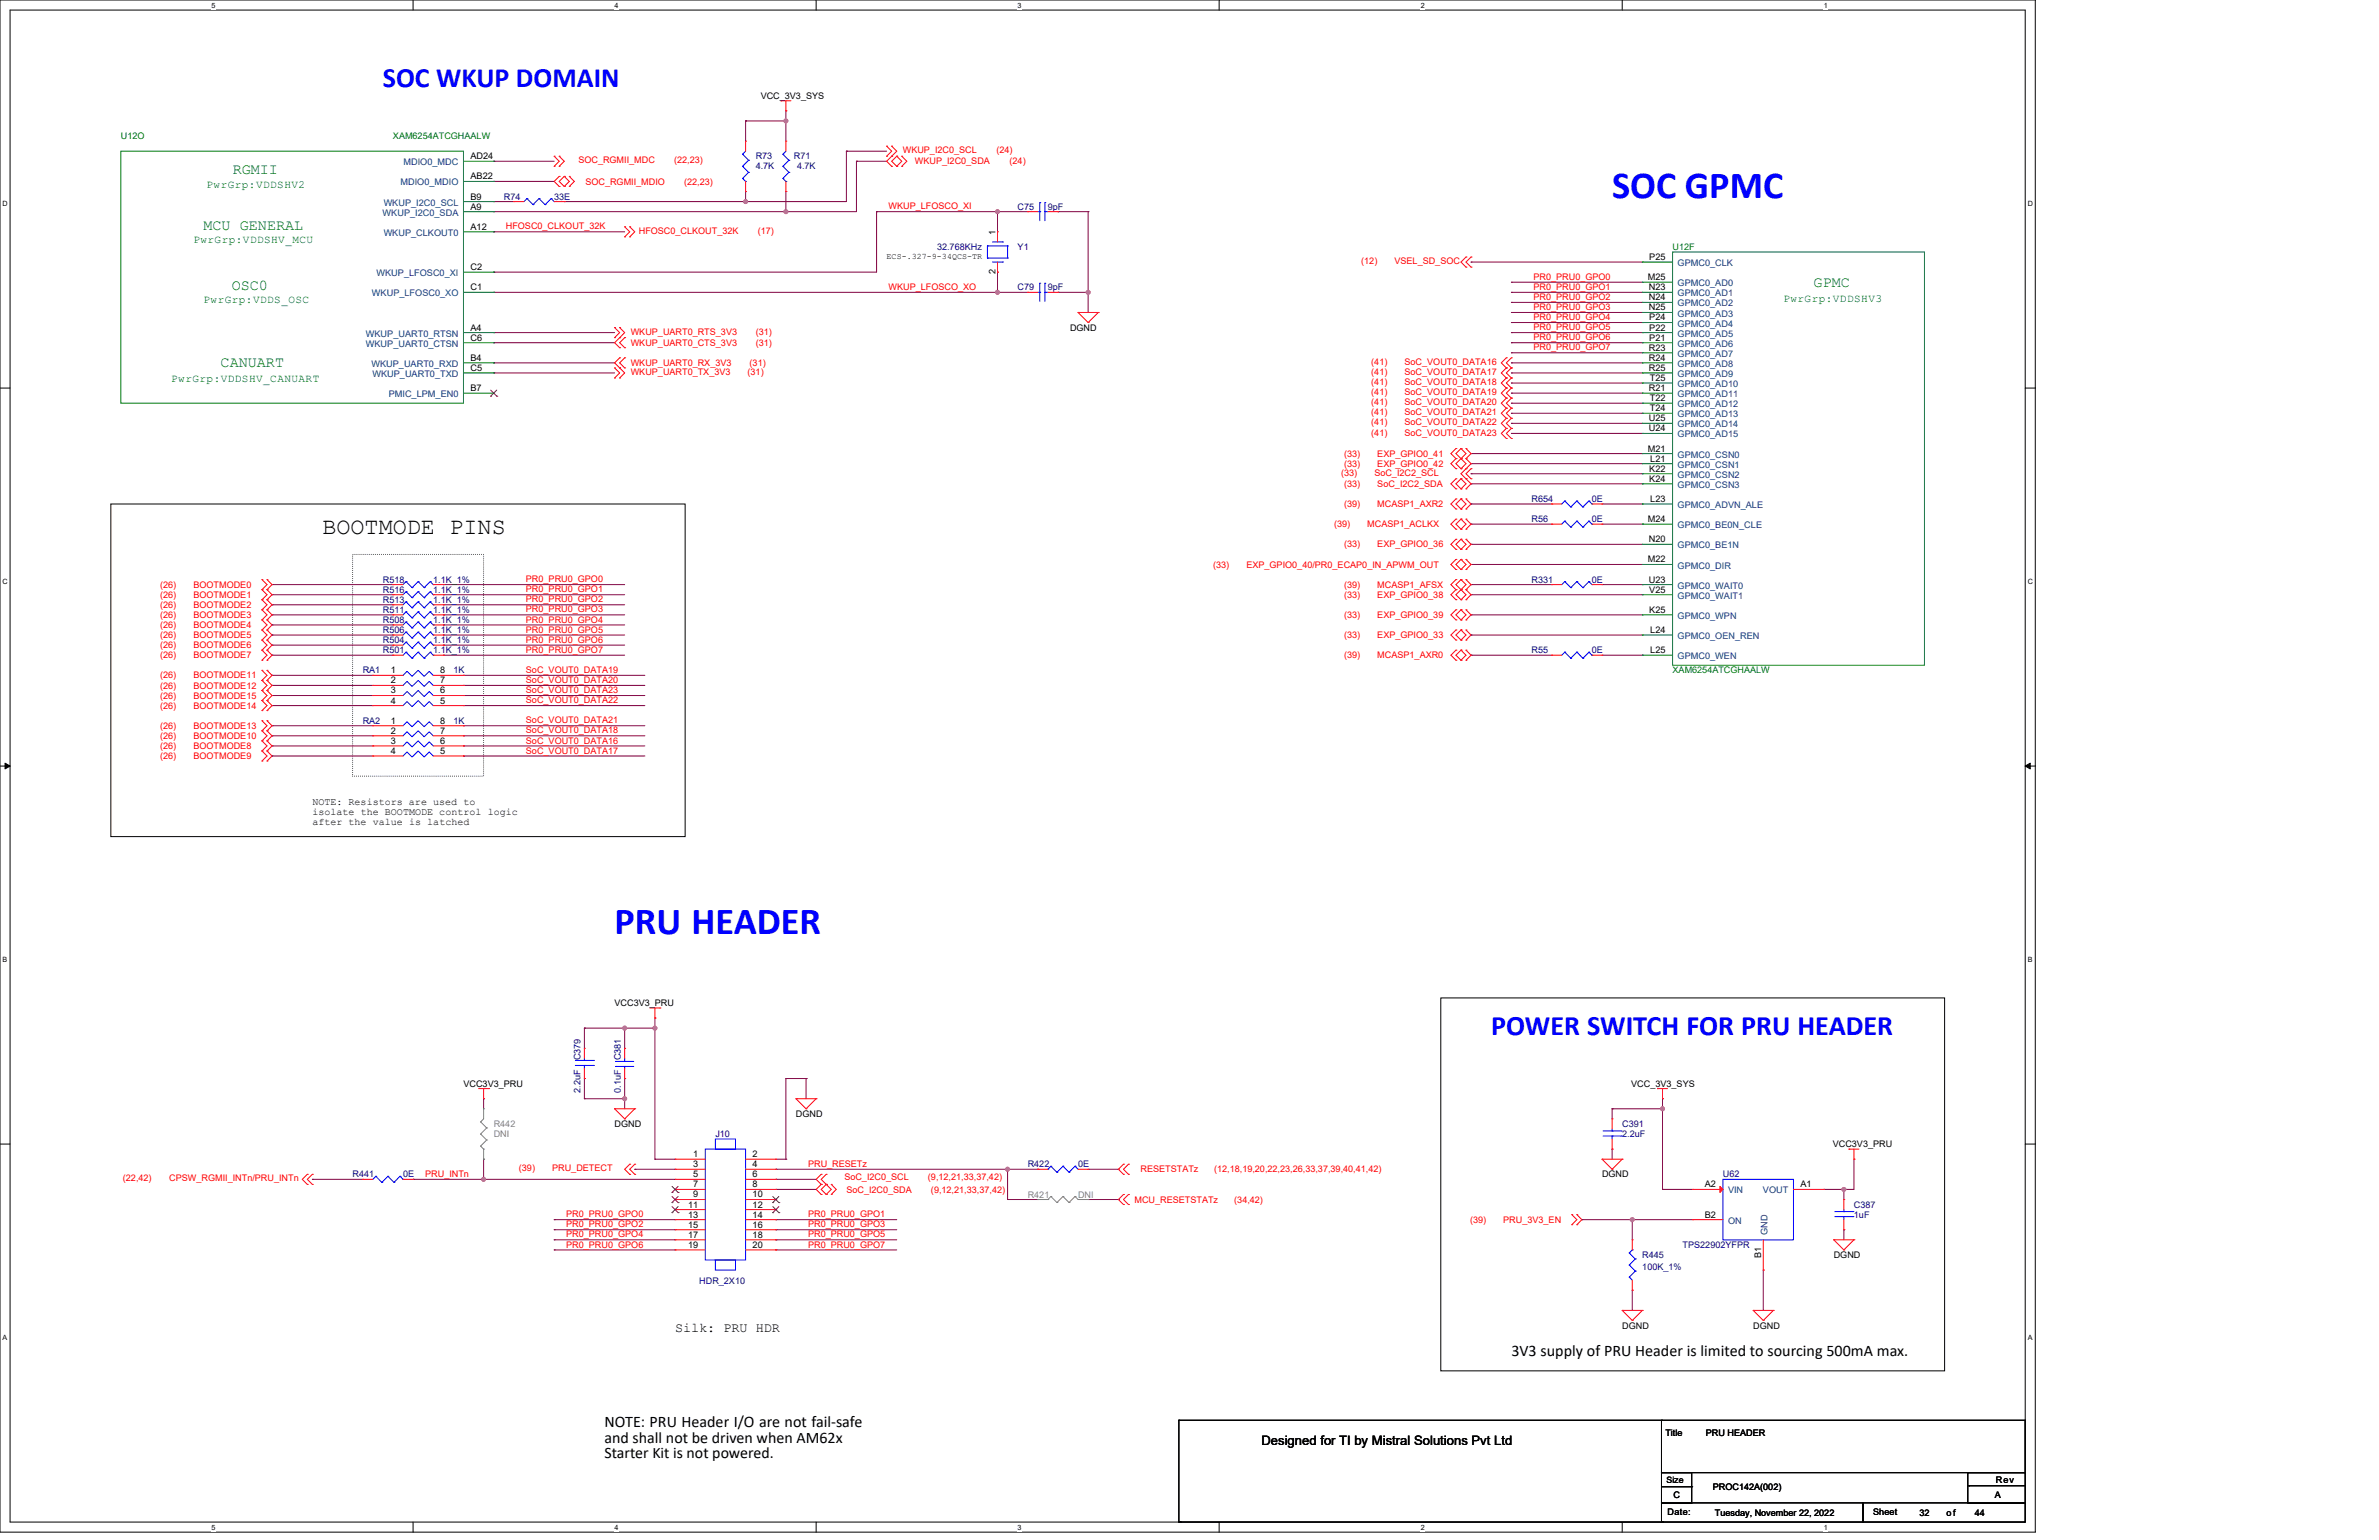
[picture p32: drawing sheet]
<svg xmlns="http://www.w3.org/2000/svg" width="432mm" height="279mm" viewBox="0 0 432 279" stroke-linecap="round" stroke-linejoin="round" font-family="sans-serif">
<defs><g id="words">
<g font-size="6.9" fill="#00f">
<text x="292.6" y="35.9">SOC GPMC</text>
<text x="111.6" y="169.4">PRU HEADER</text>
</g>
<g font-size="5.1" fill="#00f">
<text x="69.5" y="15.8">SOC WKUP DOMAIN</text>
<text x="270.7" y="187.7">POWER SWITCH FOR PRU HEADER</text>
</g>
<text font-size="4.3" x="58.5" y="96.8">BOOTMODE PINS</text>
<g font-size="2.9">
<text x="274.3" y="246">3V3 supply of PRU Header is limited to sourcing 500mA max.</text>
<text x="109.7" y="261.7">and shall not be driven when AM62x</text>
<text x="109.7" y="258.8">NOTE: PRU Header I/O are not fail-safe</text>
<text x="109.7" y="264.6">Starter Kit is not powered.</text>
</g>
<g font-size="2.7" fill="#008000">
<text x="42.2" y="31.5">RGMII</text>
<text x="36.9" y="41.8">MCU GENERAL</text>
<text x="42.1" y="52.6">OSC0</text>
<text x="329.2" y="52">GPMC</text>
<text x="40" y="66.7">CANUART</text>
</g>
<g font-size="2.4">
<text x="122.5" y="241.6">Silk: PRU HDR</text>
<text x="229" y="262.2">Designed for TI by Mistral Solutions Pvt Ltd</text>
</g>
<g font-size="2" fill="#008000">
<text x="37.5" y="34">PwrGrp:VDDSHV2</text>
<text x="35.1" y="44.1">PwrGrp:VDDSHV_MCU</text>
<text x="36.9" y="54.9">PwrGrp:VDDS_OSC</text>
<text x="323.7" y="54.7">PwrGrp:VDDSHV3</text>
<text x="31.1" y="69.3">PwrGrp:VDDSHV_CANUART</text>
</g>
<g font-size="1.8">
<text x="56.7" y="146">NOTE: Resistors are used to</text>
<text x="56.7" y="147.8">isolate the BOOTMODE control logic</text>
<text x="56.7" y="149.7">after the value is latched</text>
</g>
<g font-size="1.6">
<text x="138.1" y="17.9">VCC_3V3_SYS</text>
<text x="85.4" y="28.9">AD24</text>
<text x="85.4" y="32.5">AB22</text>
<text x="85.4" y="38">A9</text>
<text x="85.4" y="41.7">A12</text>
<text x="85.4" y="36.2">B9</text>
<text x="180.7" y="42.6" transform="rotate(-90 180.7 42.6)">1</text>
<text x="299.3" y="47.2">P25</text>
<text x="85.4" y="52.7">C1</text>
<text x="85.4" y="49">C2</text>
<text x="180.7" y="49.7" transform="rotate(-90 180.7 49.7)">2</text>
<text x="299.1" y="50.8">M25</text>
<text x="299.3" y="52.7">N23</text>
<text x="85.4" y="60">A4</text>
<text x="194.2" y="60">DGND</text>
<text x="299.3" y="54.5">N24</text>
<text x="299.3" y="56.3">N25</text>
<text x="299.3" y="60">P22</text>
<text x="299.3" y="58.1">P24</text>
<text x="85.4" y="65.5">B4</text>
<text x="85.4" y="61.8">C6</text>
<text x="299.3" y="63.6">R23</text>
<text x="299.3" y="65.5">R24</text>
<text x="299.3" y="61.8">P21</text>
<text x="85.4" y="67.3">C5</text>
<text x="85.4" y="71">B7</text>
<text x="299.3" y="67.3">R25</text>
<text x="299.3" y="71">R21</text>
<text x="299.4" y="69.1">T25</text>
<text x="299.3" y="76.4">U25</text>
<text x="299.4" y="72.8">T22</text>
<text x="299.4" y="74.6">T24</text>
<text x="299.1" y="81.9">M21</text>
<text x="299.3" y="78.3">U24</text>
<text x="299.5" y="83.7">L21</text>
<text x="299.3" y="85.6">K22</text>
<text x="299.3" y="87.4">K24</text>
<text x="299.1" y="94.7">M24</text>
<text x="299.5" y="91.1">L23</text>
<text x="299.3" y="98.4">N20</text>
<text x="299.1" y="102">M22</text>
<text x="299.3" y="105.7">U23</text>
<text x="299.3" y="107.5">V25</text>
<text x="299.3" y="111.2">K25</text>
<text x="299.5" y="114.8">L24</text>
<text x="299.5" y="118.5">L25</text>
<text x="71" y="122.2">1</text>
<text x="71" y="124">2</text>
<text x="71" y="125.8">3</text>
<text x="79.9" y="125.8">6</text>
<text x="79.9" y="124">7</text>
<text x="79.9" y="122.2">8</text>
<text x="71" y="127.6">4</text>
<text x="71" y="131.3">1</text>
<text x="79.9" y="127.6">5</text>
<text x="79.9" y="131.3">8</text>
<text x="71" y="133.1">2</text>
<text x="71" y="135">3</text>
<text x="71" y="136.8">4</text>
<text x="79.9" y="136.8">5</text>
<text x="79.9" y="135">6</text>
<text x="79.9" y="133.1">7</text>
<text x="111.6" y="182.5">VCC3V3_PRU</text>
<text x="84.1" y="197.2">VCC3V3_PRU</text>
<text x="296.1" y="197.2">VCC_3V3_SYS</text>
<text x="144.5" y="202.6">DGND</text>
<text x="111.6" y="204.5">DGND</text>
<text x="125.8" y="209.9">1</text>
<text x="136.6" y="209.9">2</text>
<text x="332.7" y="208.1">VCC3V3_PRU</text>
<text x="125.8" y="211.8">3</text>
<text x="125.8" y="213.6">5</text>
<text x="125.8" y="215.4">7</text>
<text x="136.6" y="211.8">4</text>
<text x="136.6" y="213.6">6</text>
<text x="136.6" y="215.4">8</text>
<text x="290.8" y="213.6">DGND</text>
<text x="309.4" y="215.4">A2</text>
<text x="326.8" y="215.4">A1</text>
<text x="124.9" y="219.1">11</text>
<text x="124.9" y="220.9">13</text>
<text x="125.8" y="217.3">9</text>
<text x="136.6" y="217.3">10</text>
<text x="136.6" y="219.1">12</text>
<text x="136.6" y="220.9">14</text>
<text x="309.4" y="220.9">B2</text>
<text x="124.9" y="222.7">15</text>
<text x="124.9" y="224.6">17</text>
<text x="124.9" y="226.4">19</text>
<text x="136.6" y="222.7">16</text>
<text x="136.6" y="224.6">18</text>
<text x="136.6" y="226.4">20</text>
<text x="319.7" y="228.2" transform="rotate(-90 319.7 228.2)">B1</text>
<text x="332.8" y="228.2">DGND</text>
<text x="294.4" y="241">DGND</text>
<text x="318.2" y="241">DGND</text>
<text x="302.3" y="260.6">Title</text>
<text x="309.6" y="260.6">PRU HEADER</text>
<text x="302.5" y="269">Size</text>
<text x="362.3" y="269">Rev</text>
<text x="302.7" y="274.9">Date:</text>
<text x="303.8" y="271.8">C</text>
<text x="310.9" y="270.3">PROC142A(002)</text>
<text x="311.3" y="275.1">Tuesday, November 22, 2022</text>
<text x="340" y="274.9">Sheet</text>
<text x="348.4" y="275.1">32</text>
<text x="353.3" y="275.1">of</text>
<text x="358.4" y="275.1">44</text>
<text x="362.1" y="271.8">A</text>
</g>
<g font-size="1.6" fill="#008000">
<text x="21.9" y="25.2">U12O</text>
<text x="71.3" y="25.2">XAM6254ATCGHAALW</text>
<text x="303.6" y="45.4">U12F</text>
<text x="303.6" y="122.2">XAM6254ATCGHAALW</text>
</g>
<g font-size="1.6" fill="#f00">
<text x="105" y="29.6">SOC_RGMII_MDC</text>
<text x="122.3" y="29.6">(22,23)</text>
<text x="163.9" y="27.8">WKUP_I2C0_SCL</text>
<text x="166.1" y="29.8">WKUP_I2C0_SDA</text>
<text x="180.9" y="27.8">(24)</text>
<text x="183.2" y="29.8">(24)</text>
<text x="106.2" y="33.5">SOC_RGMII_MDIO</text>
<text x="124.2" y="33.5">(22,23)</text>
<text x="91.8" y="41.6">HFOSC0_CLKOUT_32K</text>
<text x="161.3" y="38">WKUP_LFOSCO_XI</text>
<text x="115.9" y="42.4">HFOSC0_CLKOUT_32K</text>
<text x="137.5" y="42.4">(17)</text>
<text x="247.1" y="47.9">(12)</text>
<text x="253.1" y="47.9">VSEL_SD_SOC</text>
<text x="161.3" y="52.6">WKUP_LFOSCO_XO</text>
<text x="278.3" y="50.8">PR0_PRU0_GPO0</text>
<text x="278.3" y="52.6">PR0_PRU0_GPO1</text>
<text x="278.3" y="58.1">PR0_PRU0_GPO4</text>
<text x="278.3" y="59.9">PR0_PRU0_GPO5</text>
<text x="278.3" y="54.4">PR0_PRU0_GPO2</text>
<text x="278.3" y="56.3">PR0_PRU0_GPO3</text>
<text x="114.5" y="60.7">WKUP_UART0_RTS_3V3</text>
<text x="114.5" y="62.7">WKUP_UART0_CTS_3V3</text>
<text x="137.2" y="60.7">(31)</text>
<text x="137.2" y="62.7">(31)</text>
<text x="278.3" y="61.7">PR0_PRU0_GPO6</text>
<text x="278.3" y="63.6">PR0_PRU0_GPO7</text>
<text x="114.5" y="66.4">WKUP_UART0_RX_3V3</text>
<text x="114.5" y="68">WKUP_UART0_TX_3V3</text>
<text x="135.7" y="68">(31)</text>
<text x="136.1" y="66.4">(31)</text>
<text x="248.9" y="66.2">(41)</text>
<text x="248.9" y="68">(41)</text>
<text x="248.9" y="69.9">(41)</text>
<text x="248.9" y="71.7">(41)</text>
<text x="254.9" y="66.2">SoC_VOUT0_DATA16</text>
<text x="254.9" y="68">SoC_VOUT0_DATA17</text>
<text x="254.9" y="69.9">SoC_VOUT0_DATA18</text>
<text x="254.9" y="71.7">SoC_VOUT0_DATA19</text>
<text x="248.9" y="73.5">(41)</text>
<text x="248.9" y="75.4">(41)</text>
<text x="248.9" y="77.2">(41)</text>
<text x="254.9" y="73.5">SoC_VOUT0_DATA20</text>
<text x="254.9" y="75.4">SoC_VOUT0_DATA21</text>
<text x="254.9" y="77.2">SoC_VOUT0_DATA22</text>
<text x="244" y="82.9">(33)</text>
<text x="248.9" y="79">(41)</text>
<text x="250" y="82.9">EXP_GPIO0_41</text>
<text x="254.9" y="79">SoC_VOUT0_DATA23</text>
<text x="243.4" y="86.3">(33)</text>
<text x="244" y="84.7">(33)</text>
<text x="244" y="88.3">(33)</text>
<text x="249.4" y="86.3">SoC_I2C2_SCL</text>
<text x="250" y="84.7">EXP_GPIO0_42</text>
<text x="250" y="88.3">SoC_I2C2_SDA</text>
<text x="242.1" y="95.7">(39)</text>
<text x="244" y="92">(39)</text>
<text x="248.2" y="95.7">MCASP1_ACLKX</text>
<text x="250" y="92">MCASP1_AXR2</text>
<text x="244" y="99.3">(33)</text>
<text x="250" y="99.3">EXP_GPIO0_36</text>
<text x="29.1" y="106.6">(26)</text>
<text x="35.1" y="106.6">BOOTMODE0</text>
<text x="95.5" y="105.6">PR0_PRU0_GPO0</text>
<text x="95.5" y="107.5">PR0_PRU0_GPO1</text>
<text x="220.2" y="103">(33)</text>
<text x="226.2" y="103">EXP_GPIO0_40/PR0_ECAP0_IN_APWM_OUT</text>
<text x="244" y="106.6">(39)</text>
<text x="250" y="106.6">MCASP1_AFSX</text>
<text x="29.1" y="113.9">(26)</text>
<text x="29.1" y="112.1">(26)</text>
<text x="29.1" y="110.3">(26)</text>
<text x="29.1" y="108.5">(26)</text>
<text x="35.1" y="113.9">BOOTMODE4</text>
<text x="35.1" y="112.1">BOOTMODE3</text>
<text x="35.1" y="110.3">BOOTMODE2</text>
<text x="35.1" y="108.5">BOOTMODE1</text>
<text x="95.5" y="112.9">PR0_PRU0_GPO4</text>
<text x="95.5" y="111.1">PR0_PRU0_GPO3</text>
<text x="95.5" y="109.3">PR0_PRU0_GPO2</text>
<text x="244" y="108.5">(33)</text>
<text x="244" y="112.1">(33)</text>
<text x="250" y="108.5">EXP_GPIO0_38</text>
<text x="250" y="112.1">EXP_GPIO0_39</text>
<text x="29.1" y="119.4">(26)</text>
<text x="29.1" y="117.6">(26)</text>
<text x="29.1" y="115.8">(26)</text>
<text x="35.1" y="119.4">BOOTMODE7</text>
<text x="35.1" y="117.6">BOOTMODE6</text>
<text x="35.1" y="115.8">BOOTMODE5</text>
<text x="95.5" y="118.4">PR0_PRU0_GPO7</text>
<text x="95.5" y="116.6">PR0_PRU0_GPO6</text>
<text x="95.5" y="114.8">PR0_PRU0_GPO5</text>
<text x="244" y="115.8">(33)</text>
<text x="244" y="119.4">(39)</text>
<text x="250" y="115.8">EXP_GPIO0_33</text>
<text x="250" y="119.4">MCASP1_AXR0</text>
<text x="29.1" y="123.1">(26)</text>
<text x="29.1" y="124.9">(26)</text>
<text x="35.1" y="123.1">BOOTMODE11</text>
<text x="35.1" y="124.9">BOOTMODE12</text>
<text x="95.5" y="122.1">SoC_VOUT0_DATA19</text>
<text x="95.5" y="123.9">SoC_VOUT0_DATA20</text>
<text x="95.5" y="125.8">SoC_VOUT0_DATA23</text>
<text x="29.1" y="126.7">(26)</text>
<text x="29.1" y="128.6">(26)</text>
<text x="35.1" y="126.7">BOOTMODE15</text>
<text x="35.1" y="128.6">BOOTMODE14</text>
<text x="95.5" y="127.6">SoC_VOUT0_DATA22</text>
<text x="95.5" y="131.2">SoC_VOUT0_DATA21</text>
<text x="29.1" y="135.9">(26)</text>
<text x="29.1" y="137.7">(26)</text>
<text x="29.1" y="134.1">(26)</text>
<text x="29.1" y="132.2">(26)</text>
<text x="35.1" y="135.9">BOOTMODE8</text>
<text x="35.1" y="137.7">BOOTMODE9</text>
<text x="35.1" y="134.1">BOOTMODE10</text>
<text x="35.1" y="132.2">BOOTMODE13</text>
<text x="95.5" y="134.9">SoC_VOUT0_DATA16</text>
<text x="95.5" y="136.7">SoC_VOUT0_DATA17</text>
<text x="95.5" y="133.1">SoC_VOUT0_DATA18</text>
<text x="22.3" y="214.3">(22,42)</text>
<text x="30.7" y="214.3">CPSW_RGMII_INTn/PRU_INTn</text>
<text x="77.2" y="213.5">PRU_INTn</text>
<text x="94.2" y="212.5">(39)</text>
<text x="100.2" y="212.5">PRU_DETECT</text>
<text x="146.7" y="211.7">PRU_RESETz</text>
<text x="153.3" y="214.2">SoC_I2C0_SCL</text>
<text x="168.4" y="214.2">(9,12,21,33,37,42)</text>
<text x="207" y="212.7">RESETSTATz</text>
<text x="220.4" y="212.7">(12,18,19,20,22,23,26,33,37,39,40,41,42)</text>
<text x="102.8" y="220.8">PR0_PRU0_GPO0</text>
<text x="146.7" y="220.8">PR0_PRU0_GPO1</text>
<text x="153.6" y="216.4">SoC_I2C0_SDA</text>
<text x="169" y="216.4">(9,12,21,33,37,42)</text>
<text x="205.9" y="218.2">MCU_RESETSTATz</text>
<text x="224" y="218.2">(34,42)</text>
<text x="266.8" y="221.8">(39)</text>
<text x="272.9" y="221.8">PRU_3V3_EN</text>
<text x="102.8" y="222.7">PR0_PRU0_GPO2</text>
<text x="102.8" y="224.5">PR0_PRU0_GPO4</text>
<text x="102.8" y="226.3">PR0_PRU0_GPO6</text>
<text x="146.7" y="222.7">PR0_PRU0_GPO3</text>
<text x="146.7" y="226.3">PR0_PRU0_GPO7</text>
<text x="146.7" y="224.5">PR0_PRU0_GPO5</text>
</g>
<g font-size="1.6" fill="#000080">
<text x="137.2" y="28.9">R73</text>
<text x="144.1" y="28.9">R71</text>
<text x="137.2" y="30.7">4.7K</text>
<text x="144.7" y="30.7">4.7K</text>
<text x="91.4" y="36.2">R74</text>
<text x="100.6" y="36.2">33E</text>
<text x="184.7" y="38.1">C75</text>
<text x="190.2" y="38.1">9pF</text>
<text x="170.1" y="45.4">32.768KHz</text>
<text x="184.7" y="45.4">Y1</text>
<text x="184.7" y="52.7">C79</text>
<text x="190.2" y="52.7">9pF</text>
<text x="278" y="91.1">R654</text>
<text x="278" y="94.7">R56</text>
<text x="288.9" y="91.1">0E</text>
<text x="288.9" y="94.7">0E</text>
<text x="69.5" y="105.7">R518</text>
<text x="69.5" y="107.5">R516</text>
<text x="78.6" y="105.7">1.1K_1%</text>
<text x="78.6" y="107.5">1.1K_1%</text>
<text x="278" y="105.7">R331</text>
<text x="288.9" y="105.7">0E</text>
<text x="69.5" y="111.2">R511</text>
<text x="69.5" y="109.4">R513</text>
<text x="69.5" y="113">R508</text>
<text x="78.6" y="111.2">1.1K_1%</text>
<text x="78.6" y="109.4">1.1K_1%</text>
<text x="78.6" y="113">1.1K_1%</text>
<text x="69.5" y="114.9">R506</text>
<text x="69.5" y="118.5">R501</text>
<text x="69.5" y="116.7">R504</text>
<text x="78.6" y="114.9">1.1K_1%</text>
<text x="78.6" y="118.5">1.1K_1%</text>
<text x="78.6" y="116.7">1.1K_1%</text>
<text x="278" y="118.5">R55</text>
<text x="288.9" y="118.5">0E</text>
<text x="65.8" y="122.2">RA1</text>
<text x="82.3" y="122.2">1K</text>
<text x="65.8" y="131.3">RA2</text>
<text x="82.3" y="131.3">1K</text>
<text x="105.4" y="192.4" transform="rotate(-90 105.4 192.4)">C379</text>
<text x="112.7" y="192.4" transform="rotate(-90 112.7 192.4)">C381</text>
<text x="105.4" y="198.2" transform="rotate(-90 105.4 198.2)">2.2uF</text>
<text x="112.7" y="198.2" transform="rotate(-90 112.7 198.2)">0.1uF</text>
<text x="129.8" y="206.3">J10</text>
<text x="294.4" y="204.5">C391</text>
<text x="294.4" y="206.3">2.2uF</text>
<text x="64" y="213.6">R441</text>
<text x="73.2" y="213.6">0E</text>
<text x="186.5" y="211.8">R422</text>
<text x="195.7" y="211.8">0E</text>
<text x="312.7" y="213.6">U62</text>
<text x="336.5" y="219.1">C387</text>
<text x="336.5" y="220.9">1uF</text>
<text x="305.4" y="226.4">TPS22902YFPR</text>
<text x="126.9" y="233">HDR_2X10</text>
<text x="298.1" y="228.2">R445</text>
<text x="298.1" y="230.4">100K_1%</text>
</g>
<g font-size="1.6" fill="#004080">
<text x="72.7" y="33.7">MDIO0_MDIO</text>
<text x="73.2" y="30">MDIO0_MDC</text>
<text x="69.5" y="39.1">WKUP_I2C0_SDA</text>
<text x="69.6" y="37.3">WKUP_I2C0_SCL</text>
<text x="69.6" y="42.8">WKUP_CLKOUT0</text>
<text x="67.5" y="53.8">WKUP_LFOSC0_XO</text>
<text x="68.3" y="50.1">WKUP_LFOSC0_XI</text>
<text x="304.5" y="51.9">GPMC0_AD0</text>
<text x="304.5" y="53.8">GPMC0_AD1</text>
<text x="304.5" y="48.3">GPMC0_CLK</text>
<text x="304.5" y="55.6">GPMC0_AD2</text>
<text x="304.5" y="57.4">GPMC0_AD3</text>
<text x="304.5" y="59.3">GPMC0_AD4</text>
<text x="66.4" y="61.1">WKUP_UART0_RTSN</text>
<text x="66.4" y="62.9">WKUP_UART0_CTSN</text>
<text x="304.5" y="62.9">GPMC0_AD6</text>
<text x="304.5" y="61.1">GPMC0_AD5</text>
<text x="304.5" y="64.7">GPMC0_AD7</text>
<text x="67.4" y="66.6">WKUP_UART0_RXD</text>
<text x="67.6" y="68.4">WKUP_UART0_TXD</text>
<text x="304.5" y="66.6">GPMC0_AD8</text>
<text x="304.5" y="68.4">GPMC0_AD9</text>
<text x="304.5" y="70.2">GPMC0_AD10</text>
<text x="70.6" y="72.1">PMIC_LPM_EN0</text>
<text x="304.5" y="77.5">GPMC0_AD14</text>
<text x="304.5" y="72.1">GPMC0_AD11</text>
<text x="304.5" y="73.9">GPMC0_AD12</text>
<text x="304.5" y="75.7">GPMC0_AD13</text>
<text x="304.5" y="79.4">GPMC0_AD15</text>
<text x="304.5" y="83">GPMC0_CSN0</text>
<text x="304.5" y="84.9">GPMC0_CSN1</text>
<text x="304.5" y="86.7">GPMC0_CSN2</text>
<text x="304.5" y="88.5">GPMC0_CSN3</text>
<text x="304.5" y="92.2">GPMC0_ADVN_ALE</text>
<text x="304.5" y="95.8">GPMC0_BE0N_CLE</text>
<text x="304.5" y="99.5">GPMC0_BE1N</text>
<text x="304.5" y="103.2">GPMC0_DIR</text>
<text x="304.5" y="106.8">GPMC0_WAIT0</text>
<text x="304.5" y="108.6">GPMC0_WAIT1</text>
<text x="304.5" y="112.3">GPMC0_WPN</text>
<text x="304.5" y="116">GPMC0_OEN_REN</text>
<text x="304.5" y="119.6">GPMC0_WEN</text>
<text x="313.6" y="216.5">VIN</text>
<text x="320" y="216.5">VOUT</text>
<text x="313.6" y="222">ON</text>
<text x="320.8" y="224" transform="rotate(-90 320.8 224)">GND</text>
</g>
<g font-size="1.6" fill="#808080">
<text x="89.6" y="204.5">R442</text>
<text x="89.6" y="206.3">DNI</text>
<text x="186.5" y="217.3">R421</text>
<text x="195.7" y="217.3">DNI</text>
</g>
<text font-size="1.5" x="160.9" y="46.9">ECS-.327-9-34QCS-TR</text>
<g font-size="1.3">
<text x="38.4" y="1.4">5</text>
<text x="111.6" y="1.4">4</text>
<text x="184.7" y="1.4">3</text>
<text x="257.9" y="1.4">2</text>
<text x="331" y="1.4">1</text>
<text x=".5" y="37.3">D</text>
<text x="368" y="37.3">D</text>
<text x=".5" y="105.9">C</text>
<text x="368" y="105.9">C</text>
<text x=".5" y="174.4">B</text>
<text x="368" y="174.4">B</text>
<text x=".5" y="243">A</text>
<text x="368" y="243">A</text>
<text x="38.4" y="277.5">5</text>
<text x="111.6" y="277.5">4</text>
<text x="184.7" y="277.5">3</text>
<text x="257.9" y="277.5">2</text>
<text x="331" y="277.5">1</text>
</g>
</g></defs>
<path d="M0 0h369.4v278h-369.4zM1.8 1.8h365.8v274.3h-365.8z" fill="none" stroke="#000" stroke-width=".18"/>
<g fill="#fff">
<path d="M38.4 .2h.7v1.4h-.7z"/>
<path d="M38.4 276.3h.7v1.5h-.7z"/>
</g>
<path d="M75 0v1.8M75 276.1v1.9" fill="none" stroke="#000" stroke-width=".18"/>
<g fill="#fff">
<path d="M111.6 .2h.7v1.4h-.7z"/>
<path d="M111.6 276.3h.7v1.5h-.7z"/>
</g>
<path d="M148.1 0v1.8M148.1 276.1v1.9" fill="none" stroke="#000" stroke-width=".18"/>
<g fill="#fff">
<path d="M184.7 .2h.7v1.4h-.7z"/>
<path d="M184.7 276.3h.7v1.5h-.7z"/>
</g>
<path d="M221.3 0v1.8M221.3 276.1v1.9" fill="none" stroke="#000" stroke-width=".18"/>
<g fill="#fff">
<path d="M257.9 .2h.7v1.4h-.7z"/>
<path d="M257.9 276.3h.7v1.5h-.7z"/>
</g>
<path d="M294.4 0v1.8M294.4 276.1v1.9" fill="none" stroke="#000" stroke-width=".18"/>
<g fill="#fff">
<path d="M331 .2h.7v1.4h-.7z"/>
<path d="M331 276.3h.7v1.5h-.7z"/>
<path d="M.5 36.1h.9v1.5h-.9z"/>
<path d="M368 36.1h1v1.5h-1z"/>
<path d="M.5 104.7h.9v1.5h-.9z"/>
<path d="M368 104.7h1v1.5h-1z"/>
</g>
<path d="M0 70.4h1.8M367.6 70.4h1.8" fill="none" stroke="#000" stroke-width=".18"/>
<g fill="#fff">
<path d="M.5 173.3h.8v1.4h-.8z"/>
<path d="M368 173.3h.9v1.4h-.9z"/>
</g>
<path d="M0 139h1.8M.9 138.5l.9 .5-.9 .5zM367.6 139l.9-.5v1zM367.6 139h1.8" fill="none" stroke="#000" stroke-width=".18"/>
<path d="M.9 138.5l.9 .5-.9 .5zM367.6 139l.9-.5v1z" fill="#000"/>
<g fill="#fff">
<path d="M.5 241.9h.8v1.4h-.8z"/>
<path d="M368 241.9h.9v1.4h-.9z"/>
</g>
<path d="M20.1 91.4h104.3v60.4h-104.3zM261.5 181.1h91.5v67.6h-91.5zM0 207.6h1.8M367.6 207.6h1.8" fill="none" stroke="#000" stroke-width=".18"/>
<path d="M64 100.6h23.8v40.2h-23.8z" fill="none" stroke="#000" stroke-width=".18" stroke-dasharray="0 .4"/>
<g fill="none" stroke="#800040" stroke-width=".18">
<path d="M274.3 51.2h.1M274.3 53h.1M274.3 58.5h.1M274.3 54.9h.1M274.3 56.7h.1M274.3 51.2h23.8M274.3 53h23.8M274.3 58.5h23.8M274.3 54.9h23.8M274.3 56.7h23.8M89.6 65.8h.1M89.6 62.2h.1"/>
<path d="M89.6 67.7h.1M89.6 60.3h.1M89.6 60.3h22M89.6 62.2h22M89.6 65.8h22M89.6 67.7h22M274.3 60.3h.1M274.3 62.2h.1M274.3 64h.1M274.3 60.3h23.8M274.3 62.2h23.8M274.3 64h23.8"/>
<path d="M267 82.3h.1M267 84.1h.1M267 86h.1M267 87.8h.1M267 95.1h.1M267 98.8h.1M267 82.3h31.1M267 84.1h31.1M267 86h31.1M267 87.8h31.1M267 95.1h14.6M267 98.8h31.1"/>
<path d="M267 102.4h.1M267 106.1h.1M267 107.9h.1M267 111.6h.1M267 115.2h.1M267 118.9h.1M267 102.4h31.1M267 106.1h14.6M267 107.9h31.1M267 111.6h31.1M267 115.2h31.1M267 118.9h14.6"/>
<path d="M301.8 199.3h.1M301.8 199.3v1.9M292.6 201.2h.1M292.6 208.5h.1M292.6 201.2v1.8M292.6 208.5v1.8M331 215.8h.1M334.7 215.8h.1M334.7 215.8v1.8M336.5 210.3h.1M336.5 210.3v5.5h-5.5M287.1 221.3h.1"/>
<path d="M287.1 221.3h9.2M296.3 234.1h.1M296.3 234.1v3.6M320 230.4h.1M320 230.4v7.3M334.7 223.1h.1M334.7 223.1v1.8"/>
</g>
<circle cx="334.7" cy="215.8" r=".36" fill="#f0f"/>
<circle cx="334.7" cy="215.8" r=".36" fill="none" stroke="#f0f" stroke-width=".18"/>
<path d="M292.6 201.2h.1M292.6 201.2h9.2M301.8 215.8h.1M301.8 201.2h.1M301.8 215.8h5.4M301.8 201.2v14.6" fill="none" stroke="#800040" stroke-width=".18"/>
<circle cx="301.7" cy="201.2" r=".36" fill="#f0f"/>
<circle cx="301.7" cy="201.2" r=".36" fill="none" stroke="#f0f" stroke-width=".18"/>
<path d="M296.3 221.3h.1M296.3 221.3v3.6M296.3 221.3h10.9" fill="none" stroke="#800040" stroke-width=".18"/>
<circle cx="296.3" cy="221.3" r=".36" fill="#f0f"/>
<circle cx="296.3" cy="221.3" r=".36" fill="none" stroke="#f0f" stroke-width=".18"/>
<path d="M89.6 38.4h.1M89.6 38.4h53" fill="none" stroke="#800040" stroke-width=".18"/>
<circle cx="142.6" cy="38.4" r=".36" fill="#f0f"/>
<circle cx="142.6" cy="38.4" r=".36" fill="none" stroke="#f0f" stroke-width=".18"/>
<g fill="none" stroke="#800040" stroke-width=".18">
<path d="M89.6 36.6h.1M89.6 29.3h.1M89.6 32.9h.1M89.6 36.6h3.7M89.6 29.3h11M89.6 32.9h11M102.4 36.6h.1M102.4 36.6h32.9M89.6 42.1h.1M89.6 42.1h23.8M267 47.5h.1M267 47.5h31.1"/>
<path d="M87.8 214h.1M87.8 214h34.7"/>
</g>
<circle cx="87.8" cy="214" r=".36" fill="#f0f"/>
<circle cx="87.8" cy="214" r=".36" fill="none" stroke="#f0f" stroke-width=".18"/>
<path d="M140.8 212.1h.1M140.8 212.1h47.6M188.4 212.1h.1M140.8 221.3h.1M140.8 223.1h.1M140.8 226.8h.1M140.8 221.3h22M140.8 223.1h22M140.8 226.8h22" fill="none" stroke="#800040" stroke-width=".18"/>
<circle cx="182.9" cy="212.1" r=".36" fill="#f0f"/>
<circle cx="182.9" cy="212.1" r=".36" fill="none" stroke="#f0f" stroke-width=".18"/>
<g fill="none" stroke="#800040" stroke-width=".18">
<path d="M159.1 38.4h.1M159.1 38.4v11h-69.5M159.1 38.4h27.4M181.1 38.4h.1M89.6 49.4h.1M49.4 106.1h.1M49.4 118.9h.1M49.4 117h.1M49.4 115.2h.1M49.4 113.4h.1M49.4 111.6h.1M49.4 109.7h.1"/>
<path d="M49.4 107.9h.1M49.4 106.1h21.9M49.4 118.9h21.9M49.4 117h21.9M49.4 115.2h21.9M49.4 113.4h21.9M49.4 111.6h21.9M49.4 109.7h21.9M49.4 107.9h21.9M80.5 106.1h.1M80.5 118.9h.1M80.5 117h.1"/>
<path d="M80.5 115.2h.1M80.5 113.4h.1M80.5 111.6h.1M80.5 109.7h.1M80.5 107.9h.1M80.5 106.1h32.9M80.5 118.9h32.9M80.5 117h32.9M80.5 115.2h32.9M80.5 113.4h32.9M80.5 111.6h32.9M80.5 109.7h32.9"/>
<path d="M80.5 107.9h32.9M182.9 212.1h.1M182.9 212.1v5.5h5.5M188.4 217.6h.1M197.5 217.6h5.5M197.5 212.1h5.5M203 217.6h.1M203 212.1h.1"/>
</g>
<circle cx="181" cy="38.4" r=".36" fill="#f0f"/>
<circle cx="181" cy="38.4" r=".36" fill="none" stroke="#f0f" stroke-width=".18"/>
<path d="M197.5 38.4h.1M197.5 38.4v14.6M181.1 53h.1M181.1 53h5.4" fill="none" stroke="#800040" stroke-width=".18"/>
<circle cx="181" cy="53" r=".36" fill="#f0f"/>
<circle cx="181" cy="53" r=".36" fill="none" stroke="#f0f" stroke-width=".18"/>
<path d="M181.1 38.4h.1M181.1 38.4v3.7M192 53h.1M192 53h5.5M197.5 53h.1M197.5 53v3.7" fill="none" stroke="#800040" stroke-width=".18"/>
<circle cx="197.5" cy="53" r=".36" fill="#f0f"/>
<circle cx="197.5" cy="53" r=".36" fill="none" stroke="#f0f" stroke-width=".18"/>
<path d="M135.3 21.9h.1M135.3 21.9v3.7M135.3 21.9h7.3M142.6 21.9h.1M142.6 20.1h.1M142.6 20.1v5.5M192 38.4h.1M192 38.4h5.5M89.6 53h.1M181.1 49.4h.1M181.1 49.4v3.6h-91.5" fill="none" stroke="#800040" stroke-width=".18"/>
<circle cx="142.6" cy="21.9" r=".36" fill="#f0f"/>
<circle cx="142.6" cy="21.9" r=".36" fill="none" stroke="#f0f" stroke-width=".18"/>
<path d="M135.3 34.7h.1M135.3 36.6h.1M135.3 34.7v1.9M142.6 34.7h.1M142.6 34.7v3.7M153.6 27.4h.1M153.6 27.4v9.2h-18.3M153.6 27.4h7.3M155.4 29.3h.1M155.4 29.3v9.1M155.4 29.3h5.5" fill="none" stroke="#800040" stroke-width=".18"/>
<circle cx="135.3" cy="36.6" r=".36" fill="#f0f"/>
<circle cx="135.3" cy="36.6" r=".36" fill="none" stroke="#f0f" stroke-width=".18"/>
<g fill="none" stroke="#800040" stroke-width=".18">
<path d="M142.6 38.4h.1M142.6 38.4h12.8M87.8 199.3h.1M87.8 199.3v1.9M106.1 186.5h.1M106.1 195.7h.1M106.1 186.5h7.3M106.1 186.5v3.7M106.1 195.7v3.6M113.4 186.5h.1M113.4 195.7h.1M113.4 199.3h.1"/>
<path d="M113.4 186.5v3.7M113.4 195.7v5.5M118.9 184.7h.1M118.9 184.7v1.8M56.7 214h.1M56.7 214h9.1M75 214h.1M87.8 210.3h.1M87.8 210.3v3.7h-12.8M115.2 212.1h.1M115.2 212.1h7.3M118.9 210.3h.1"/>
<path d="M118.9 210.3h3.6M100.6 221.3h.1M100.6 223.1h.1M100.6 224.9h.1M100.6 226.8h.1M100.6 221.3h21.9M100.6 223.1h21.9M100.6 224.9h21.9M100.6 226.8h21.9M140.8 224.9h.1M140.8 224.9h22"/>
</g>
<circle cx="113.4" cy="199.3" r=".36" fill="#f0f"/>
<circle cx="113.4" cy="199.3" r=".36" fill="none" stroke="#f0f" stroke-width=".18"/>
<path d="M106.1 199.3h.1M106.1 199.3h7.3M118.9 186.5h.1M118.9 186.5v23.8" fill="none" stroke="#800040" stroke-width=".18"/>
<circle cx="118.9" cy="186.5" r=".36" fill="#f0f"/>
<circle cx="118.9" cy="186.5" r=".36" fill="none" stroke="#f0f" stroke-width=".18"/>
<path d="M113.4 186.5h.1M113.4 186.5h5.5" fill="none" stroke="#800040" stroke-width=".18"/>
<circle cx="113.4" cy="186.5" r=".36" fill="#f0f"/>
<circle cx="113.4" cy="186.5" r=".36" fill="none" stroke="#f0f" stroke-width=".18"/>
<g fill="none" stroke="#800040" stroke-width=".18">
<path d="M274.3 65.8h.1M274.3 67.7h.1M274.3 69.5h.1M274.3 71.3h.1M274.3 76.8h.1M274.3 78.6h.1M274.3 73.2h.1M274.3 75h.1M274.3 65.8h23.8M274.3 67.7h23.8M274.3 69.5h23.8M274.3 71.3h23.8"/>
<path d="M274.3 76.8h23.8M274.3 78.6h23.8M274.3 73.2h23.8M274.3 75h23.8M267 91.4h.1M267 91.4h14.6M290.8 95.1h7.3M290.8 91.4h7.3M298.1 95.1h.1M298.1 91.4h.1M290.8 106.1h7.3M290.8 118.9h7.3"/>
<path d="M298.1 106.1h.1M298.1 118.9h.1M49.4 122.5h.1M49.4 124.4h.1M49.4 126.2h.1M49.4 128h.1M49.4 135.3h.1M49.4 137.2h.1M49.4 133.5h.1M49.4 131.7h.1M49.4 122.5h18.3M49.4 124.4h18.3"/>
<path d="M49.4 126.2h18.3M49.4 128h18.3M49.4 135.3h18.3M49.4 137.2h18.3M49.4 133.5h18.3M49.4 131.7h18.3M84.1 122.5h.1M84.1 124.4h.1M84.1 126.2h.1M84.1 128h.1M84.1 131.7h.1M84.1 135.3h.1"/>
<path d="M84.1 137.2h.1M84.1 133.5h.1M84.1 122.5h32.9M84.1 124.4h32.9M84.1 126.2h32.9M84.1 128h32.9M84.1 135.3h32.9M84.1 137.2h32.9M84.1 133.5h32.9M84.1 131.7h32.9M142.6 195.7h.1M142.6 195.7v14.6"/>
<path d="M142.6 195.7h3.7M146.3 195.7h.1M146.3 195.7v3.6M140.8 214h.1M140.8 215.8h.1M140.8 214h7.3M140.8 215.8h7.3M140.8 210.3h1.8M142.6 210.3h.1"/>
</g>
<g fill="none" stroke="#f00" stroke-width=".18">
<path d="M141.7 18.3h.1M141.7 18.3h1.9M142.6 18.3v1.8M100.6 28.3h.1M100.6 30.2h.1M100.6 28.3l.9 1-.9 .9M101.5 28.3h.1M101.5 30.2h.1M101.5 32h.1M101.5 33.8h.1M101.5 28.3l.9 1-.9 .9M101.5 32l-.9 .9 .9 .9"/>
<path d="M102.4 33.8h.1M102.4 32h.1M102.4 32l-.9 .9 .9 .9M102.4 32l.9 .9-.9 .9M103.3 32h.1M103.3 33.8h.1M103.3 32l.9 .9-.9 .9M142.6 20.1h.1M160.9 26.5h.1M160.9 28.3h.1M160.9 26.5l.9 .9-.9 .9M161.8 28.3h.1"/>
<path d="M161.8 30.2h.1M161.8 26.5h.1M161.8 28.3l-.9 1 .9 .9M161.8 26.5l1 .9-1 .9M162.8 30.2h.1M162.8 28.3h.1M162.8 28.3l-1 1 1 .9M162.8 28.3l.9 1-.9 .9M163.7 28.3h.1M163.7 30.2h.1M163.7 28.3l.9 1-.9 .9M111.6 59.4h.1"/>
<path d="M111.6 59.4l.9 .9-.9 1M112.5 59.4h.1M112.5 59.4l.9 .9-.9 1M113.4 41.1h.1M113.4 43h.1M113.4 41.1l.9 1-.9 .9M114.3 41.1h.1M114.3 43h.1M114.3 41.1l.9 1-.9 .9M195.7 56.7h.1M195.7 56.7h3.6M195.7 56.7l1.8 1.8"/>
<path d="M197.5 58.5h.1M199.3 56.7h.1M199.3 56.7l-1.8 1.8M266.1 46.6h.1M266.1 48.5h.1M266.1 46.6l-.9 .9 .9 1M267 46.6h.1M267 48.5h.1M267 46.6l-.9 .9 .9 1M111.6 66.8h.1M111.6 68.6h.1M111.6 61.3h.1"/>
<path d="M111.6 66.8l.9 .9-.9 .9M112.5 66.8h.1M112.5 64.9h.1M112.5 68.6h.1M112.5 61.3h.1M112.5 63.1h.1M112.5 64.9l-.9 .9 1.8 1.9-.9 .9M112.5 61.3l-.9 .9 .9 .9M113.4 64.9h.1M113.4 66.8h.1M113.4 61.3h.1M113.4 63.1h.1"/>
<path d="M113.4 64.9l-.9 .9 .9 1M113.4 61.3l-.9 .9 .9 .9M273.4 64.9h.1M273.4 66.8h.1M273.4 68.6h.1M273.4 70.4h.1M273.4 72.2h.1M273.4 74.1h.1M273.4 75.9h.1M273.4 77.7h.1M273.4 79.6h.1M273.4 77.7l-.9 .9 .9 1"/>
<path d="M273.4 64.9l-.9 .9 .9 1M273.4 66.8l-.9 .9 .9 .9M273.4 68.6l-.9 .9 .9 .9M273.4 70.4l-.9 .9 .9 .9M273.4 72.2l-.9 1 .9 .9M273.4 74.1l-.9 .9 .9 .9M273.4 75.9l-.9 .9 .9 .9M274.3 64.9h.1M274.3 66.8h.1M274.3 68.6h.1M274.3 70.4h.1M274.3 72.2h.1"/>
<path d="M274.3 74.1h.1M274.3 75.9h.1M274.3 77.7h.1M274.3 79.6h.1M274.3 72.2l-.9 1 .9 .9M274.3 64.9l-.9 .9 .9 1M274.3 66.8l-.9 .9 .9 .9M274.3 68.6l-.9 .9 .9 .9M274.3 70.4l-.9 .9 .9 .9M274.3 74.1l-.9 .9 .9 .9M274.3 75.9l-.9 .9 .9 .9M274.3 77.7l-.9 .9 .9 1"/>
<path d="M264.3 81.4h.1M264.3 83.2h.1M264.3 85h.1M264.3 86.9h.1M264.3 88.7h.1M264.3 94.2h.1M264.3 96h.1M264.3 97.8h.1M264.3 99.7h.1M264.3 90.5h.1M264.3 92.4h.1M264.3 81.4l-1 .9 1 .9"/>
<path d="M264.3 86.9l-1 .9 1 .9M264.3 83.2l-1 .9 1 .9M264.3 94.2l-1 .9 1 .9M264.3 97.8l-1 1 1 .9M264.3 90.5l-1 .9 1 1M265.2 83.2h.1M265.2 81.4h.1M265.2 85h.1M265.2 88.7h.1M265.2 86.9h.1M265.2 96h.1M265.2 94.2h.1"/>
<path d="M265.2 99.7h.1M265.2 97.8h.1M265.2 92.4h.1M265.2 90.5h.1M265.2 81.4l.9 .9-1.8 1.8 .9 .9M265.2 81.4l-.9 .9 .9 .9M265.2 83.2l.9 .9-.9 .9M265.2 86.9l.9 .9-.9 .9M265.2 86.9l-.9 .9 .9 .9M265.2 94.2l.9 .9-.9 .9M265.2 94.2l-.9 .9 .9 .9M265.2 97.8l.9 1-.9 .9"/>
<path d="M265.2 97.8l-.9 1 .9 .9M265.2 90.5l.9 .9-.9 1M265.2 90.5l-.9 .9 .9 1M266.1 81.4h.1M266.1 83.2h.1M266.1 85h.1M266.1 86.9h.1M266.1 88.7h.1M266.1 94.2h.1M266.1 96h.1M266.1 97.8h.1M266.1 99.7h.1"/>
<path d="M266.1 90.5h.1M266.1 92.4h.1M266.1 81.4l.9 .9-.9 .9M266.1 83.2l.9 .9-1.8 1.9 .9 .9M266.1 86.9l.9 .9-.9 .9M266.1 94.2l.9 .9-.9 .9M266.1 97.8l.9 1-.9 .9M266.1 90.5l.9 .9-.9 1M267 85h.1M267 86.9h.1M267 85l-.9 1 .9 .9M281.6 91.4h.1"/>
<path d="M281.6 91.4h1.9M288.9 91.4h1.9M290.8 91.4h.1M47.5 105.2h.1M47.5 107h.1M47.5 118h.1M47.5 119.8h.1M47.5 116.1h.1M47.5 114.3h.1M47.5 112.5h.1M47.5 110.6h.1M47.5 108.8h.1"/>
<path d="M47.5 105.2l1 .9-1 .9M47.5 118l1 .9-1 .9M47.5 116.1l1 .9-1 1M47.5 114.3l1 .9-1 .9M47.5 112.5l1 .9-1 .9M47.5 110.6l1 1-1 .9M47.5 108.8l1 .9-1 .9M47.5 107l1 .9-1 .9M48.5 107h.1M48.5 105.2h.1M48.5 119.8h.1M48.5 118h.1"/>
<path d="M48.5 116.1h.1M48.5 114.3h.1M48.5 112.5h.1M48.5 110.6h.1M48.5 108.8h.1M48.5 105.2l.9 .9-.9 .9M48.5 118l.9 .9-.9 .9M48.5 116.1l.9 .9-.9 1M48.5 114.3l.9 .9-.9 .9M48.5 112.5l.9 .9-.9 .9M48.5 110.6l.9 1-.9 .9M48.5 108.8l.9 .9-.9 .9"/>
<path d="M48.5 107l.9 .9-.9 .9M71.3 111.6h.1M71.3 115.2h.1M71.3 106.1h.1M71.3 118.9h.1M71.3 109.7h.1M71.3 111.6h1.9M71.3 106.1h1.9M71.3 115.2h1.9M71.3 118.9h1.9M71.3 109.7h1.9M78.6 111.6h1.9"/>
<path d="M78.6 106.1h1.9M78.6 115.2h1.9M78.6 118.9h1.9M78.6 109.7h1.9M80.5 111.6h.1M80.5 115.2h.1M80.5 106.1h.1M80.5 118.9h.1M80.5 109.7h.1M264.3 105.2h.1M264.3 107h.1M264.3 108.8h.1"/>
<path d="M264.3 110.6h.1M264.3 112.5h.1M264.3 114.3h.1M264.3 116.1h.1M264.3 118h.1M264.3 119.8h.1M264.3 101.5h.1M264.3 103.3h.1M264.3 105.2l-1 .9 1 .9M264.3 107l-1 .9 1 .9M264.3 114.3l-1 .9 1 .9M264.3 110.6l-1 1 1 .9"/>
<path d="M264.3 118l-1 .9 1 .9M264.3 101.5l-1 .9 1 .9M265.2 107h.1M265.2 105.2h.1M265.2 108.8h.1M265.2 112.5h.1M265.2 110.6h.1M265.2 116.1h.1M265.2 114.3h.1M265.2 119.8h.1M265.2 118h.1M265.2 103.3h.1"/>
<path d="M265.2 101.5h.1M265.2 105.2l.9 .9-.9 .9M265.2 105.2l-.9 .9 .9 .9M265.2 107l.9 .9-.9 .9M265.2 107l-.9 .9 .9 .9M265.2 110.6l.9 1-.9 .9M265.2 110.6l-.9 1 .9 .9M265.2 114.3l.9 .9-.9 .9M265.2 114.3l-.9 .9 .9 .9M265.2 118l.9 .9-.9 .9M265.2 118l-.9 .9 .9 .9M265.2 101.5l.9 .9-.9 .9"/>
<path d="M265.2 101.5l-.9 .9 .9 .9M266.1 105.2h.1M266.1 107h.1M266.1 108.8h.1M266.1 110.6h.1M266.1 112.5h.1M266.1 114.3h.1M266.1 116.1h.1M266.1 118h.1M266.1 119.8h.1M266.1 101.5h.1M266.1 103.3h.1"/>
<path d="M266.1 101.5l.9 .9-.9 .9M266.1 105.2l.9 .9-.9 .9M266.1 107l.9 .9-.9 .9M266.1 110.6l.9 1-.9 .9M266.1 114.3l.9 .9-.9 .9M266.1 118l.9 .9-.9 .9M281.6 106.1h.1M281.6 106.1h1.9M288.9 106.1h1.9M290.8 106.1h.1M47.5 121.6h.1M47.5 123.4h.1"/>
<path d="M47.5 125.3h.1M47.5 127.1h.1M47.5 128.9h.1M47.5 134.4h.1M47.5 136.2h.1M47.5 138.1h.1M47.5 132.6h.1M47.5 130.8h.1M47.5 130.8l1 .9-1 .9M47.5 123.4l1 1-1 .9M47.5 121.6l1 .9-1 .9M47.5 125.3l1 .9-1 .9"/>
<path d="M47.5 127.1l1 .9-1 .9M47.5 134.4l1 .9-1 .9M47.5 136.2l1 1-1 .9M47.5 132.6l1 .9-1 .9M48.5 123.4h.1M48.5 121.6h.1M48.5 125.3h.1M48.5 127.1h.1M48.5 128.9h.1M48.5 136.2h.1M48.5 134.4h.1M48.5 138.1h.1"/>
<path d="M48.5 132.6h.1M48.5 130.8h.1M48.5 127.1l.9 .9-.9 .9M48.5 121.6l.9 .9-.9 .9M48.5 123.4l.9 1-.9 .9M48.5 125.3l.9 .9-.9 .9M48.5 134.4l.9 .9-.9 .9M48.5 136.2l.9 1-.9 .9M48.5 132.6l.9 .9-.9 .9M48.5 130.8l.9 .9-.9 .9M67.7 122.5h.1M67.7 124.4h.1"/>
<path d="M67.7 126.2h.1M67.7 128h.1M67.7 122.5h5.5M67.7 124.4h5.5M67.7 126.2h5.5M67.7 128h5.5M78.6 122.5h5.5M78.6 124.4h5.5M78.6 126.2h5.5M78.6 128h5.5M84.1 128h.1M84.1 126.2h.1"/>
<path d="M84.1 124.4h.1M84.1 122.5h.1M86.9 197.5h1.8M87.8 199.3h.1M87.8 197.5v1.8M88.7 197.5h.1M106.1 190.2h.1M106.1 195.7h.1M106.1 190.2v1.8M106.1 193.9v1.8M113.4 195.7h.1M113.4 190.2h.1"/>
<path d="M113.4 190.2v1.8M113.4 193.9v1.8M118 182.9h1.8M118.9 184.7h.1M118.9 182.9v1.8M119.8 182.9h.1M144.5 199.3h.1M144.5 199.3h3.6M144.5 199.3l1.8 1.9M148.1 199.3h.1M148.1 199.3l-1.8 1.9M300.8 197.5h.1"/>
<path d="M300.8 197.5h1.9M301.8 199.3h.1M301.8 197.5v1.8M55.8 213.1h.1M55.8 214.9h.1M55.8 213.1l-.9 .9 .9 .9M56.7 213.1h.1M56.7 214.9h.1M56.7 213.1l-.9 .9 .9 .9M111.6 201.2h.1M111.6 201.2h3.6M111.6 201.2l1.8 1.8"/>
<path d="M113.4 203h.1M114.3 211.2h.1M114.3 213.1h.1M114.3 211.2l-.9 .9 .9 1M115.2 201.2h.1M115.2 211.2h.1M115.2 213.1h.1M115.2 201.2l-1.8 1.8M115.2 211.2l-.9 .9 .9 1M122.5 210.3h.1M122.5 212.1h.1M122.5 214h.1"/>
<path d="M122.5 215.8h.1M122.5 217.6h.1M122.5 219.5h.1M122.5 210.3h5.5M122.5 212.1h5.5M122.5 214h5.5M122.5 215.8h5.5M122.5 217.6h5.5M122.5 219.5h5.5M135.3 210.3h5.5M135.3 212.1h5.5M135.3 214h5.5"/>
<path d="M135.3 215.8h5.5M135.3 217.6h5.5M135.3 219.5h5.5M140.8 210.3h.1M140.8 212.1h.1M140.8 214h.1M140.8 215.8h.1M140.8 217.6h.1M140.8 219.5h.1M146.3 201.2h.1M149 214.9h.1M149 213.1h.1"/>
<path d="M149 216.7h.1M149 213.1l-.9 .9 .9 .9M149 214.9l-.9 .9 .9 .9M150 213.1h.1M150 214.9h.1M150 216.7h.1M150 213.1l-1 .9 1 .9M150 214.9l.9 .9-.9 .9M150 214.9l-1 .9 1 .9M150.9 214.9h.1M150.9 216.7h.1M150.9 214.9l.9 .9-.9 .9"/>
<path d="M188.4 212.1h.1M188.4 212.1h1.8M195.7 212.1h1.8M197.5 212.1h.1M203.9 213.1h.1M203.9 211.2h.1M203.9 218.5h.1M203.9 216.7h.1M203.9 211.2l-.9 .9 .9 1M203.9 216.7l-.9 .9 .9 .9M204.8 211.2h.1M204.8 213.1h.1"/>
<path d="M204.8 216.7h.1M204.8 218.5h.1M204.8 211.2l-.9 .9 .9 1M204.8 216.7l-.9 .9 .9 .9M290.8 210.3h.1M290.8 210.3h3.6M290.8 210.3l1.8 1.8M292.6 212.1h.1M294.4 210.3h.1M294.4 210.3l-1.8 1.8M325.5 215.8h5.5M331 215.8h.1"/>
<path d="M334.7 217.6h.1M334.7 217.6v1.9M335.6 208.5h.1M335.6 208.5h1.8M336.5 210.3h.1M336.5 208.5v1.8M122.5 221.3h.1M122.5 223.1h.1M122.5 224.9h.1M122.5 226.8h.1M122.5 224.9h5.5M122.5 221.3h5.5"/>
<path d="M122.5 223.1h5.5M122.5 226.8h5.5M135.3 224.9h5.5M135.3 221.3h5.5M135.3 223.1h5.5M135.3 226.8h5.5M140.8 221.3h.1M140.8 223.1h.1M140.8 224.9h.1M140.8 226.8h.1M285.3 220.4h.1M285.3 222.2h.1"/>
<path d="M285.3 220.4l.9 .9-.9 .9M286.2 222.2h.1M286.2 220.4h.1M286.2 220.4l.9 .9-.9 .9M294.4 237.7h.1M294.4 237.7h3.7M294.4 237.7l1.9 1.9M296.3 239.6h.1M296.3 234.1h.1M296.3 224.9h.1M296.3 224.9v1.9M296.3 232.3v1.8"/>
<path d="M298.1 237.7h.1M298.1 237.7l-1.8 1.9M318.2 237.7h.1M318.2 237.7h3.7M318.2 237.7l1.8 1.9M320 239.6h.1M321.9 237.7h.1M321.9 237.7l-1.9 1.9M332.8 224.9h.1M332.8 224.9h3.7M332.8 224.9l1.9 1.9M334.7 226.8h.1"/>
<path d="M334.7 223.1h.1M334.7 221.3v1.8M336.5 224.9h.1M336.5 224.9l-1.8 1.9"/>
</g>
<g fill="none" stroke="#000" stroke-width=".18">
<path d="M214 257.7h.1M214 257.7h87.8M214 257.7v18.4M301.6 257.7h66v9.5h-66zM214 276.1h.1M214.2 276.1h.1M214.2 276.1h87.7M301.6 267.2h5.5v5.5h-5.5zM301.6 272.7h36.5v3.4h-36.5zM301.6 269.7h5.5M307.1 269.7h.1M338.1 272.7h29.5v3.4h-29.5z"/>
<path d="M357.2 267.2h10.4v5.5h-10.4zM357.3 269.6h.1M357.3 269.6h10.3"/>
</g>
<g fill="none" stroke="#00f" stroke-width=".18">
<path d="M284 90.9h.1M284 90.9l-.5 .5M284 90.9l1.1 1.1M285.1 92h.1M286.2 90.9h.1M286.2 90.9l-1.1 1.1M286.2 90.9l1.1 1.1M287.3 92h.1M288.4 90.9h.1M288.4 90.9l-1.1 1.1M288.4 90.9l.5 .5M288.9 91.4h.1"/>
<path d="M73.7 111h.1M73.7 114.7h.1M73.7 105.5h.1M73.7 118.3h.1M73.7 109.2h.1M73.7 111l-.5 .6M73.7 111l1.1 1.1M73.7 114.7l-.5 .5M73.7 114.7l1.1 1.1M73.7 105.5l-.5 .6M73.7 105.5l1.1 1.1M73.7 118.3l-.5 .6"/>
<path d="M73.7 118.3l1.1 1.1M73.7 109.2l-.5 .5M73.7 109.2l1.1 1.1M74.8 112.1h.1M74.8 115.8h.1M74.8 106.6h.1M74.8 119.4h.1M74.8 110.3h.1M75.9 111h.1M75.9 114.7h.1M75.9 105.5h.1M75.9 118.3h.1"/>
<path d="M75.9 109.2h.1M75.9 111l-1.1 1.1M75.9 111l1.1 1.1M75.9 114.7l-1.1 1.1M75.9 114.7l1.1 1.1M75.9 105.5l-1.1 1.1M75.9 105.5l1.1 1.1M75.9 118.3l-1.1 1.1M75.9 118.3l1.1 1.1M75.9 109.2l-1.1 1.1M75.9 109.2l1.1 1.1M77 112.1h.1"/>
<path d="M77 115.8h.1M77 106.6h.1M77 119.4h.1M77 110.3h.1M78.1 111h.1M78.1 114.7h.1M78.1 105.5h.1M78.1 118.3h.1M78.1 109.2h.1M78.1 111l-1.1 1.1M78.1 111l.5 .6M78.1 114.7l-1.1 1.1"/>
<path d="M78.1 114.7l.5 .5M78.1 105.5l-1.1 1.1M78.1 105.5l.5 .6M78.1 118.3l-1.1 1.1M78.1 118.3l.5 .6M78.1 109.2l-1.1 1.1M78.1 109.2l.5 .5M78.6 111.6h.1M78.6 115.2h.1M78.6 106.1h.1M78.6 118.9h.1M78.6 109.7h.1"/>
<path d="M284 105.5h.1M284 105.5l-.5 .6M284 105.5l1.1 1.1M285.1 106.6h.1M286.2 105.5h.1M286.2 105.5l-1.1 1.1M286.2 105.5l1.1 1.1M287.3 106.6h.1M288.4 105.5h.1M288.4 105.5l-1.1 1.1M288.4 105.5l.5 .6M288.9 106.1h.1"/>
<path d="M73.2 122.5l.7-.7 .9 .9 1.1-1.1 1.1 1.1 .9-.9 .7 .7M73.2 124.4l.7-.8 .9 .9 1.1-1.1 1.1 1.1 .9-.9 .7 .8M73.2 126.2l.7-.7 .9 .9 1.1-1.1 1.1 1.1 .9-.9 .7 .7M73.2 128l.7-.7 .9 .9 1.1-1.1 1.1 1.1 .9-.9 .7 .7M104.4 193.3h3.3M104.4 192.4h3.3M106.1 192.4h.1M106.1 193.3h.1M106.1 192v.4M106.1 193.3v.6M107.7 193.3h.1M107.7 192.4h.1"/>
<path d="M111.7 192.6h.1M111.7 193.5h.1M111.7 192.6h3.3M111.7 193.5h3.3M113.4 193.5h.1M113.4 192.6h.1M113.4 192v.6M113.4 193.5v.4M128 208.5h7.3v20.1h-7.3zM129.8 206.7h3.7v1.8h-3.7zM190.2 212.1h.1M190.7 211.6h.1"/>
<path d="M190.7 211.6l1.1 1.1M190.7 211.6l-.5 .5M191.8 212.7h.1M192.9 211.6h.1M192.9 211.6l1.1 1.1M192.9 211.6l-1.1 1.1M194 212.7h.1M195.1 211.6h.1M195.1 211.6l.6 .5M195.1 211.6l-1.1 1.1M312.7 214h12.8v10.9h-12.8zM333 219.8h3.3"/>
<path d="M334.7 219.8h.1M334.7 219.5v.3M336.3 219.8h.1M129.8 228.6h3.7v1.8h-3.7zM295.7 231.7h.1M295.7 229.5h.1M295.7 227.3h.1M295.7 231.7l.6 .6M295.7 229.5l1.1 1.1M295.7 227.3l1.1 1.1M296.3 226.8h.1M296.3 226.8l-.6 .5"/>
<path d="M296.8 230.6h.1M296.8 228.4h.1M296.8 230.6l-1.1 1.1M296.8 228.4l-1.1 1.1M333 220.7h3.3M334.7 220.7h.1M334.7 220.7v.6M336.3 220.7h.1"/>
</g>
<g fill="none" stroke="#804000" stroke-width=".18">
<path d="M89.1 71.9h.1M89.1 70.8l1.1 1.1M90.2 70.8l-1.1 1.1M90.2 71.9h.1M122 216.4h.1M122 218.2h.1M122 215.2l1.1 1.2M122 217.1l1.1 1.1M122 218.9l1.1 1.1M123.1 215.2l-1.1 1.2M123.1 217.1l-1.1 1.1M123.1 218.9l-1.1 1.1"/>
<path d="M123.1 216.4h.1M123.1 218.2h.1M140.3 218.2h.1M140.3 217.1l1.1 1.1M140.3 218.9l1.1 1.1M141.4 217.1l-1.1 1.1M141.4 218.9l-1.1 1.1M141.4 218.2h.1M122 220h.1M123.1 220h.1M140.3 220h.1M141.4 220h.1"/>
</g>
<g fill="none" stroke="#008000" stroke-width=".18">
<path d="M21.9 27.4h62.2v45.8h-62.2zM84.1 38.4h5.5M84.1 36.6h5.5M84.1 32.9h5.5M84.1 29.3h5.5M89.6 38.4h.1M89.6 36.6h.1M89.6 32.9h.1M89.6 29.3h.1M84.1 53h5.5M84.1 42.1h5.5M84.1 49.4h5.5"/>
<path d="M89.6 42.1h.1M89.6 53h.1M89.6 49.4h.1M298.1 51.2h.1M298.1 53h.1M298.1 54.9h.1M298.1 56.7h.1M298.1 58.5h.1M298.1 47.5h.1M298.1 51.2h5.5M298.1 53h5.5M298.1 54.9h5.5"/>
<path d="M298.1 56.7h5.5M298.1 58.5h5.5M298.1 47.5h5.5M303.6 45.7h45.7v75h-45.7zM84.1 62.2h5.5M84.1 60.3h5.5M84.1 65.8h5.5M84.1 67.7h5.5M84.1 71.3h5.5M89.6 60.3h.1M89.6 65.8h.1M89.6 67.7h.1"/>
<path d="M89.6 62.2h.1M89.6 71.3h.1M298.1 62.2h.1M298.1 60.3h.1M298.1 78.6h.1M298.1 76.8h.1M298.1 64h.1M298.1 65.8h.1M298.1 67.7h.1M298.1 69.5h.1M298.1 71.3h.1M298.1 73.2h.1"/>
<path d="M298.1 75h.1M298.1 62.2h5.5M298.1 60.3h5.5M298.1 78.6h5.5M298.1 76.8h5.5M298.1 64h5.5M298.1 65.8h5.5M298.1 67.7h5.5M298.1 69.5h5.5M298.1 71.3h5.5M298.1 73.2h5.5M298.1 75h5.5"/>
<path d="M298.1 91.4h.1M298.1 98.8h.1M298.1 95.1h.1M298.1 82.3h.1M298.1 84.1h.1M298.1 86h.1M298.1 87.8h.1M298.1 91.4h5.5M298.1 98.8h5.5M298.1 95.1h5.5M298.1 82.3h5.5M298.1 84.1h5.5"/>
<path d="M298.1 86h5.5M298.1 87.8h5.5M298.1 102.4h.1M298.1 106.1h.1M298.1 107.9h.1M298.1 111.6h.1M298.1 115.2h.1M298.1 118.9h.1M298.1 102.4h5.5M298.1 106.1h5.5M298.1 107.9h5.5M298.1 111.6h5.5"/>
<path d="M298.1 115.2h5.5M298.1 118.9h5.5"/>
</g>
<g fill="none" stroke="#808080" stroke-width=".18">
<path d="M188.4 217.6h.1M188.4 217.6h1.8M190.2 217.6h.1M190.7 217.1h.1M190.7 217.1l1.1 1.1M190.7 217.1l-.5 .5M191.8 218.2h.1M192.9 217.1h.1M192.9 217.1l1.1 1.1M192.9 217.1l-1.1 1.1M194 218.2h.1M195.1 217.1h.1"/>
<path d="M195.1 217.1l.6 .5h1.8M195.1 217.1l-1.1 1.1M197.5 217.6h.1"/>
</g>
<path d="M312.2 215.2l.5 .6-.5 .5z" fill="#f00"/>
<g fill="none" stroke="#f00" stroke-width=".18">
<path d="M93.3 36.6h.1M93.3 36.6h1.8M100.6 36.6h1.8M102.4 36.6h.1M135.3 25.6h.1M135.3 34.7h.1M135.3 25.6v1.8M135.3 32.9v1.8M142.6 25.6h.1M142.6 34.7h.1M142.6 25.6v1.8M142.6 32.9v1.8"/>
<path d="M186.5 38.4h.1M186.5 38.4h1.9M190.2 38.4h1.8M192 38.4h.1M181.1 42.1h.1M181.1 49.4h.1M181.1 42.1v1.8M181.1 47.5v1.9M186.5 53h.1M186.5 53h1.9M190.2 53h1.8M192 53h.1"/>
<path d="M281.6 95.1h.1M281.6 95.1h1.9M288.9 95.1h1.9M290.8 95.1h.1M71.3 113.4h.1M71.3 117h.1M71.3 107.9h.1M71.3 113.4h1.9M71.3 117h1.9M71.3 107.9h1.9M78.6 113.4h1.9M78.6 117h1.9"/>
<path d="M78.6 107.9h1.9M80.5 113.4h.1M80.5 117h.1M80.5 107.9h.1M281.6 118.9h.1M281.6 118.9h1.9M288.9 118.9h1.9M290.8 118.9h.1M67.7 131.7h.1M67.7 133.5h.1M67.7 135.3h.1M67.7 137.2h.1"/>
<path d="M67.7 131.7h5.5M67.7 133.5h5.5M67.7 135.3h5.5M67.7 137.2h5.5M78.6 131.7h5.5M78.6 133.5h5.5M78.6 135.3h5.5M78.6 137.2h5.5M84.1 137.2h.1M84.1 135.3h.1M84.1 133.5h.1M84.1 131.7h.1"/>
<path d="M65.8 214h.1M65.8 214h1.9M73.2 214h1.8M75 214h.1M292.6 203h.1M292.6 208.5h.1M292.6 203v1.8M292.6 206.7v1.8M307.2 215.8h.1M307.2 215.8h5.5M312.2 215.2l.5 .6-.5 .5zM307.2 221.3h.1"/>
<path d="M307.2 221.3h5.5M320 230.4h.1M320 224.9v5.5"/>
</g>
<g fill="none" stroke="#00f" stroke-width=".18">
<path d="M95.6 36h.1M95.6 36l-.5 .6M95.6 36l1.1 1.1M96.7 37.1h.1M97.8 36h.1M97.8 36l-1.1 1.1M97.8 36l1.1 1.1M98.9 37.1h.1M100 36h.1M100 36l-1.1 1.1M100 36l.6 .6M100.6 36.6h.1"/>
<path d="M134.8 28h.1M134.8 30.2h.1M134.8 32.4h.1M134.8 28l1.1 1.1M134.8 30.2l1.1 1.1M134.8 32.4l.5 .5M135.3 32.9h.1M135.3 27.4l-.5 .6M135.9 29.1h.1M135.9 31.3h.1M135.9 29.1l-1.1 1.1M135.9 31.3l-1.1 1.1"/>
<path d="M142.1 28h.1M142.1 30.2h.1M142.1 32.4h.1M142.1 28l1.1 1.1M142.1 30.2l1.1 1.1M142.1 32.4l.5 .5M142.6 32.9h.1M142.6 27.4l-.5 .6M143.2 29.1h.1M143.2 31.3h.1M143.2 29.1l-1.1 1.1M143.2 31.3l-1.1 1.1"/>
<path d="M188.4 38.4h.3M188.7 38.4h.1M188.7 36.8h.1M188.7 36.8v3.2M189.6 36.8h.1M189.6 38.4h.1M189.6 38.4h.6M189.6 36.8v3.2M179.2 46.8h.1M179.2 44.6h.1M179.2 46.8h3.7M179.2 44.6v2.2"/>
<path d="M179.2 44.6h3.7M180.1 47.5h1.9M180.1 43.9h1.9M182 47.5h.1M182 43.9h.1M182.9 44.6h.1M182.9 46.8h.1M182.9 44.6v2.2M188.4 53h.3M188.7 53h.1M188.7 51.4h.1M188.7 51.4v3.3"/>
<path d="M189.6 51.4h.1M189.6 53h.1M189.6 51.4v3.3M189.6 53h.6M284 94.5h.1M284 94.5l-.5 .6M284 94.5l1.1 1.1M285.1 95.6h.1M286.2 94.5h.1M286.2 94.5l-1.1 1.1M286.2 94.5l1.1 1.1M287.3 95.6h.1"/>
<path d="M288.4 94.5h.1M288.4 94.5l-1.1 1.1M288.4 94.5l.5 .6M288.9 95.1h.1M73.7 112.8h.1M73.7 116.5h.1M73.7 107.4h.1M73.7 112.8l-.5 .6M73.7 112.8l1.1 1.1M73.7 116.5l-.5 .5M73.7 116.5l1.1 1.1M73.7 107.4l-.5 .5"/>
<path d="M73.7 107.4l1.1 1M74.8 113.9h.1M74.8 117.6h.1M74.8 108.4h.1M75.9 112.8h.1M75.9 116.5h.1M75.9 107.4h.1M75.9 112.8l-1.1 1.1M75.9 112.8l1.1 1.1M75.9 116.5l-1.1 1.1M75.9 116.5l1.1 1.1M75.9 107.4l-1.1 1"/>
<path d="M75.9 107.4l1.1 1M77 113.9h.1M77 117.6h.1M77 108.4h.1M78.1 112.8h.1M78.1 116.5h.1M78.1 107.4h.1M78.1 112.8l-1.1 1.1M78.1 112.8l.5 .6M78.1 116.5l-1.1 1.1M78.1 116.5l.5 .5M78.1 107.4l-1.1 1"/>
<path d="M78.1 107.4l.5 .5M78.6 113.4h.1M78.6 117h.1M78.6 107.9h.1M284 118.3h.1M284 118.3l-.5 .6M284 118.3l1.1 1.1M285.1 119.4h.1M286.2 118.3h.1M286.2 118.3l-1.1 1.1M286.2 118.3l1.1 1.1M287.3 119.4h.1"/>
<path d="M288.4 118.3h.1M288.4 118.3l-1.1 1.1M288.4 118.3l.5 .6M288.9 118.9h.1M73.2 131.7l.7-.8 .9 1 1.1-1.1 1.1 1.1 .9-1 .7 .8M73.2 133.5l.7-.7 .9 .9 1.1-1.1 1.1 1.1 .9-.9 .7 .7M73.2 135.3l.7-.7 .9 .9 1.1-1.1 1.1 1.1 .9-.9 .7 .7M73.2 137.2l.7-.8 .9 .9 1.1-1.1 1.1 1.1 .9-.9 .7 .8M68.2 213.4h.1M68.2 213.4l-.5 .6M68.2 213.4l1.1 1.1M69.3 214.5h.1"/>
<path d="M70.4 213.4h.1M70.4 213.4l-1.1 1.1M70.4 213.4l1.1 1.1M71.5 214.5h.1M72.6 213.4h.1M72.6 213.4l-1.1 1.1M72.6 213.4l.6 .6M73.2 214h.1M291 206.1h3.3M291 205.2h3.3M292.6 205.2h.1M292.6 206.1h.1"/>
<path d="M292.6 204.8v.4M292.6 206.1v.6M294.3 206.1h.1M294.3 205.2h.1"/>
</g>
<g fill="none" stroke="#808080" stroke-width=".18">
<path d="M87.2 203.5h.1M87.2 205.7h.1M87.2 207.9h.1M87.2 203.5l1.1 1.1M87.2 205.7l1.1 1.1M87.2 207.9l.6 .6M87.8 208.5h.1M87.8 201.2h.1M87.8 210.3h.1M87.8 201.2v1.8l-.6 .5M87.8 208.5v1.8M88.3 204.6h.1"/>
<path d="M88.3 206.8h.1M88.3 204.6l-1.1 1.1M88.3 206.8l-1.1 1.1"/>
</g>
<circle cx="334.7" cy="215.8" r=".36" fill="#f0f"/>
<circle cx="334.7" cy="215.8" r=".36" fill="none" stroke="#f0f" stroke-width=".18"/>
<circle cx="301.7" cy="201.2" r=".36" fill="#f0f"/>
<circle cx="301.7" cy="201.2" r=".36" fill="none" stroke="#f0f" stroke-width=".18"/>
<circle cx="296.3" cy="221.3" r=".36" fill="#f0f"/>
<circle cx="296.3" cy="221.3" r=".36" fill="none" stroke="#f0f" stroke-width=".18"/>
<circle cx="142.6" cy="38.4" r=".36" fill="#f0f"/>
<circle cx="142.6" cy="38.4" r=".36" fill="none" stroke="#f0f" stroke-width=".18"/>
<circle cx="87.8" cy="214" r=".36" fill="#f0f"/>
<circle cx="87.8" cy="214" r=".36" fill="none" stroke="#f0f" stroke-width=".18"/>
<circle cx="182.9" cy="212.1" r=".36" fill="#f0f"/>
<circle cx="182.9" cy="212.1" r=".36" fill="none" stroke="#f0f" stroke-width=".18"/>
<circle cx="181" cy="38.4" r=".36" fill="#f0f"/>
<circle cx="181" cy="38.4" r=".36" fill="none" stroke="#f0f" stroke-width=".18"/>
<circle cx="181" cy="53" r=".36" fill="#f0f"/>
<circle cx="181" cy="53" r=".36" fill="none" stroke="#f0f" stroke-width=".18"/>
<circle cx="197.5" cy="53" r=".36" fill="#f0f"/>
<circle cx="197.5" cy="53" r=".36" fill="none" stroke="#f0f" stroke-width=".18"/>
<circle cx="142.6" cy="21.9" r=".36" fill="#f0f"/>
<circle cx="142.6" cy="21.9" r=".36" fill="none" stroke="#f0f" stroke-width=".18"/>
<circle cx="135.3" cy="36.6" r=".36" fill="#f0f"/>
<circle cx="135.3" cy="36.6" r=".36" fill="none" stroke="#f0f" stroke-width=".18"/>
<circle cx="113.4" cy="199.3" r=".36" fill="#f0f"/>
<circle cx="113.4" cy="199.3" r=".36" fill="none" stroke="#f0f" stroke-width=".18"/>
<circle cx="118.9" cy="186.5" r=".36" fill="#f0f"/>
<circle cx="118.9" cy="186.5" r=".36" fill="none" stroke="#f0f" stroke-width=".18"/>
<circle cx="113.4" cy="186.5" r=".36" fill="#f0f"/>
<circle cx="113.4" cy="186.5" r=".36" fill="none" stroke="#f0f" stroke-width=".18"/>
<use href="#words"/>
</svg>
